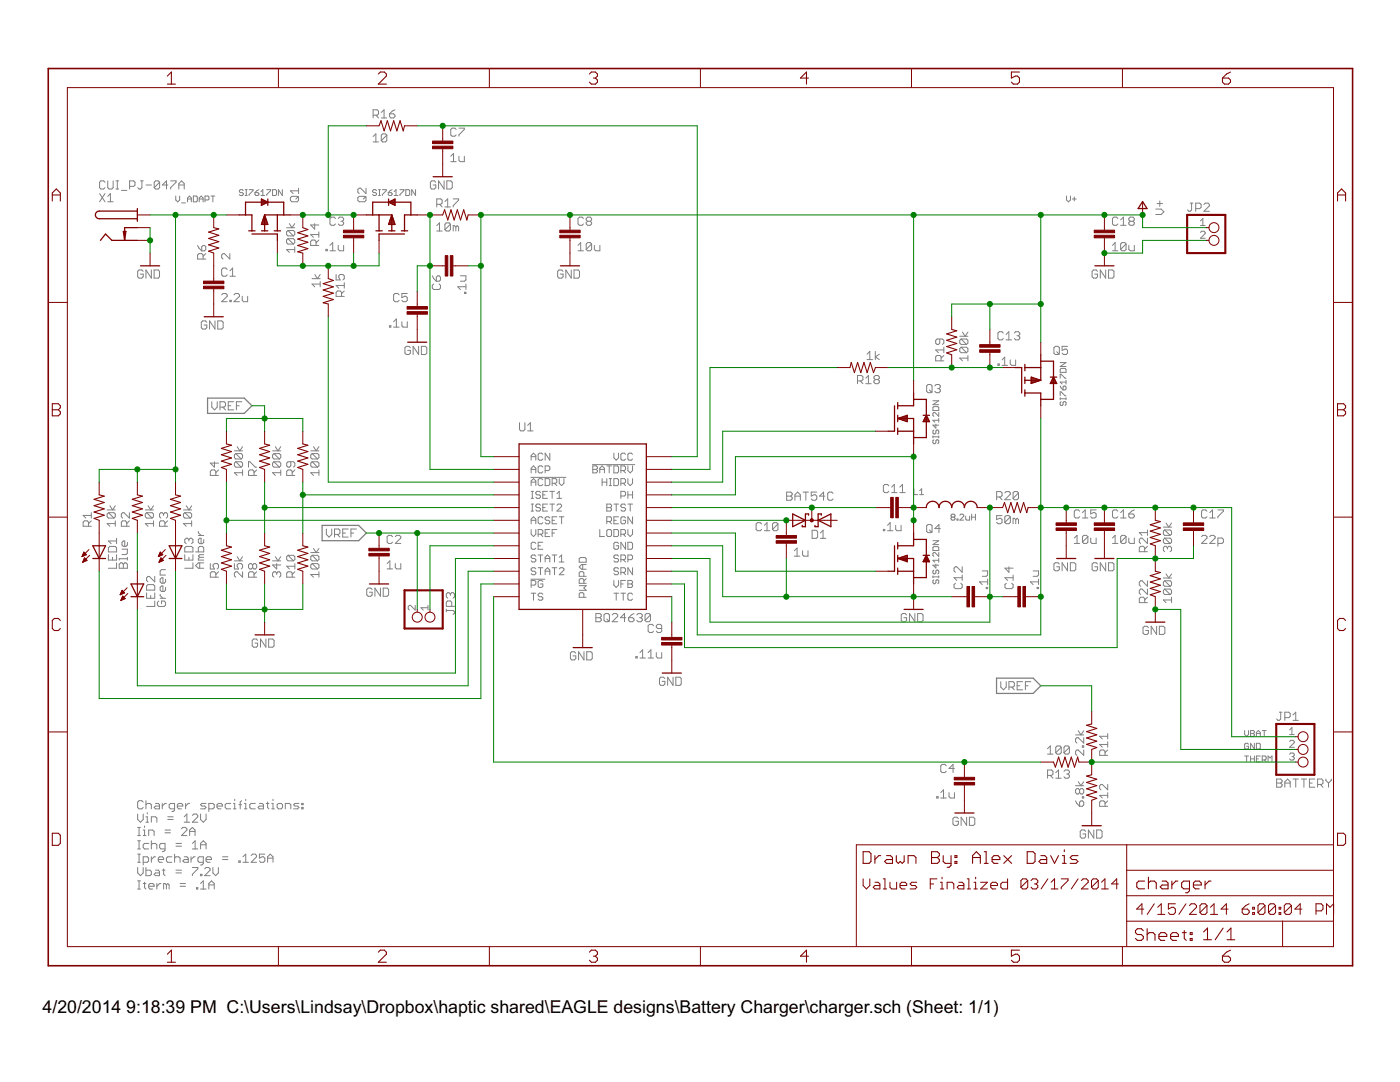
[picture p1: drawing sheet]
<svg xmlns="http://www.w3.org/2000/svg" width="279mm" height="216mm" viewBox="0 0 279 216" stroke-linecap="round" stroke-linejoin="round" font-family="sans-serif">
<defs><g id="words">
<g font-size="4">
<text x="8.5" y="202.1">4/20/2014</text>
<text x="25.2" y="202.1">9:18:39 PM C:\Users\Lindsay\Dropbox\haptic shared\EAGLE designs\Battery Charger\charger.sch (Sheet: 1/1)</text>
</g>
</g></defs>
<g fill="none" stroke="#808080" stroke-width=".2">
<path d="M19.9 38.6l1.1 1.7M21 36.4l-.3-.3h-.6l-.2 .3v1l.2 .3h.6l.3-.3M21 38.6l-1.1 1.7M21.5 36.1v1.3l.3 .3h.5l.3-.3v-1.3M21.5 39.2l.5-.6v1.7M23.1 36.1h.6M23.1 37.7h.6M23.4 36.1v1.6M24.2 38h1.1M25.9 37.2h.8l.2-.3v-.5l-.2-.3h-.8v1.6M28 36.1h.6M28.3 36.1v1.3l-.3 .3h-.2l-.3-.3"/>
<path d="M29.1 36.9h1.1M31.9 36.4v1l-.3 .3h-.5l-.3-.3M31.9 36.4l-.3-.3h-.5l-.3 .3v1M31.9 36.4l-1.1 1M33.5 36.9h-1.1l.8-.8v1.6M34.1 36.1h1v.3l-1 1v.3M35.1 39.1v.8l.4 .4 .4-.4v-.8M35.7 36.9h1.1M35.7 37.7v-1.1l.5-.5 .6 .5v1.1M37.4 39.7h.8M38.6 39.1h.6l.2 .2v.8l-.2 .2h-.6zM39.8 39.7h.7"/>
<path d="M40.9 39.9h.6l.2-.2v-.4l-.2-.2h-.6v1.2M42.1 39.1h.8M42.5 39.1v1.2M48.6 38l-.2-.2h-.4l-.2 .4 .2 .2h.4l.2 .4-.2 .2h-.4l-.2-.2M48.9 37.8h.4M48.9 39h.4M49.1 37.8v1.2M49.7 37.8h.8v.2l-.8 .8v.2M50.9 38.4h.6l.2 .4-.2 .2h-.4l-.2-.2zM51.7 37.8l-.8 .6M52.1 39h.7M52.1 38.2l.4-.4v1.2"/>
<path d="M53.2 37.8h.8v.2l-.8 .8v.2M54.4 37.8h.6l.2 .2v.8l-.2 .2h-.6zM56.3 37.8v1.2l-.7-1.2v1.2M58 39.5l.2-.3h1.1l.3 .3v.5l-.3 .3h-1.1l-.2-.3zM59.6 37.5v1.1M59.6 39.2l-.6 .5M59.6 38.1h-1.6l.5 .5M71.7 39.2h1.1l.2 .3v.5l-.2 .3h-1.1l-.3-.3v-.5zM73 37.5v1.1l-1-1.1h-.3l-.3 .3v.6l.3 .2M73 39.2l-.5 .5M74.5 27.2l.5-.5v1.6M74.5 28.3h1"/>
<path d="M74.5 23h.8l.2-.3v-.5l-.2-.3h-.8v1.6M75 23l.5 .5M75.1 38l-.1-.2h-.4l-.2 .2 .2 .4h.4l.1 .2-.1 .4h-.4l-.2-.2M75.5 37.8h.4M75.5 39h.4M75.7 37.8v1.2M76.1 22.4l.5-.5v1.6M76.1 23.5h1.1M76.3 37.8h.8v.2l-.8 .8v.2M77.2 27v1.1l-.3 .2h-.5l-.3-.2M77.2 27l-.3-.3h-.5l-.3 .3v1.1M77.2 27l-1.1 1.1"/>
<path d="M77.5 38.4h.6l.2 .4-.2 .2h-.4l-.2-.2zM77.7 22.7h.8l.3 .3v.3l-.3 .2h-.5l-.3-.2zM78.3 37.8l-.8 .6M78.7 39h.7M78.7 38.2l.3-.4v1.2M78.8 21.9l-.5 .3-.6 .5M79.8 37.8h.8v.2l-.8 .8v.2M81 37.8h.6l.2 .2v.8l-.2 .2h-.6zM82.9 37.8v1.2l-.7-1.2v1.2M87 36.4l-.3-.3h-.5l-.3 .3v1l.3 .3h.5l.3-.3v-.5h-.6M88.6 36.1v1.6l-1.1-1.6v1.6M89.2 36.1h.8l.3 .3v1l-.3 .3h-.8z"/>
<path d="M90 31.2l.5-.6v1.7M90 32.3h1M90.4 39.7h1.1v.2l-1.1 1.1v.3M91 25.8l-.2-.2h-.6l-.2 .2v1.1l.2 .3h.6l.2-.3M91.6 31.2v.8l.3 .3h.8v-1.1M91.6 25.6h1.1v.2l-1.1 1.1v.3M212.9 39.1v.8l.3 .4 .4-.4v-.8M214 39.7h.8M214.4 39.3v.8M21.5 40.3h1.1M28.6 54.1l-.3-.2h-.6l-.2 .2v1.1l.2 .3h.6l.3-.3v-.5h-.6M30.2 53.9v1.6l-1.1-1.6v1.6"/>
<path d="M30.8 53.9h.8l.2 .2v1.1l-.2 .3h-.8zM36.2 40.5h.8M37.4 40.3v-.8l.4-.4 .4 .4v.8M39.4 49l.3 .5 .6 .6M39.8 40.3v-.8l.4-.4 .3 .4v.8M40.3 49.2l.2-.2h.3l.3 .2v.6l-.3 .3h-.5zM40.5 51.7v-.8l-.2-.3h-.6l-.3 .3v.8h1.7M41.1 50.6l-.6 .5M44.2 58.8l.3-.2h.6l.2 .2v.3l-1.1 1.1h1.1M45.3 53.8l-.2-.3h-.6l-.3 .3v1l.3 .3h.6l.2-.3M45.9 50.6v1.1l-1.1-1.1h-.3l-.3 .3v.5l.3 .3M45.9 59.9h.2v.3h-.2z"/>
<path d="M45.9 55.1h1.1M45.9 54l.5-.5v1.6M46.7 58.8l.3-.2h.5l.3 .2v.3l-1.1 1.1h1.1M48.3 59.1v.8l.3 .3h.8v-1.1M57.2 45.4h1.6M57.5 46h1l.3 .3v.5l-.3 .3M57.5 47.6h1l.3 .3v.5l-.3 .3M57.5 47.6l-.3 .3v.5l.3 .3h1M57.5 46l-.3 .3v.5l.3 .3h1M57.5 47.6l1 1.1M57.5 46l1 1.1M57.7 44.6l.6 .8 .5-.8"/>
<path d="M58.8 49.8h-1.6l.5 .6M58.8 49.3v1.1M62.3 55.6h1.6M62.8 44.6v1.1l-.8-.8h1.6M62.8 54.8l.6 .8 .5-.8M63.1 49v-.8l-.3-.3h-.5l-.3 .3v.8h1.6M63.6 47.9l-.5 .6M63.6 46.8h-1.6l.5 .5M63.6 46.3v1M63.9 56.7h-1.6l.5 .5M63.9 56.2v1M65 49.8h.3v.2h-.3z"/>
<path d="M65.8 50h1.2M65.8 49l.6-.6v1.6M67 43.6l-.3-.3h-.6l-.3 .3v1.1l.3 .3h.6l.3-.3M67.1 54.8v1.1h.8l-.3-.8 .3-.3h.5l.3 .3v.5l-.3 .3M67.5 49v.8l.3 .2h.8v-1M67.5 43.6l.3-.3h.5l.3 .3v.3l-.3 .3M68 44.2h.3M68.2 59.1v-.8l-.3-.2h-.5l-.3 .2v.8h1.6M68.3 44.2l.3 .2v.3l-.3 .3h-.5l-.3-.3M68.7 58.1l-.5 .5M68.7 57h-1.6l.5 .5M68.7 56.4v1.1"/>
<path d="M79.7 58.8l-.3-.2h-.6l-.3 .2v1.1l.3 .3h.6l.3-.3M81.3 58.6h-1.1v.8l.5-.3h.3l.3 .3v.5l-.3 .3h-.5l-.3-.3M86.3 55l.3 .6 .5 .5M86.6 56.7l-.3 .2v.6l.3 .3h1l.3-.3v-.6l-.3-.2M87.2 45l.5-.5v1.6M87.2 46.1h1M87.2 40.8h.8l.2-.3v-.6l-.2-.2h-.8v1.6M87.4 55h.2l.3 .3v.6l-.3 .2h-.5v-.8zM87.7 40.8l.5 .5M88.8 40.2l.5-.5v1.6M88.8 41.3h1.1M89.9 44.7v1.1l-.3 .3h-.5l-.3-.3"/>
<path d="M89.9 44.7l-.3-.2h-.5l-.3 .2v1.1M89.9 44.7l-1.1 1.1M91 45.3l-.3-.3h-.3v1.1M91 45.3v.8M91 45.3l.2-.3 .3 .3v.8M91.9 55h1.1v.9l-.3 .2h-.8M92.7 58.3h.3v.3h-.3zM93 56.7v1.1M93 57.2h-1.6l.5 .6M112.4 54.1l-.3-.2h-.5l-.3 .2v1.1l.3 .3h.5l.3-.3v-.5h-.6M114 53.9v1.6l-1.1-1.6v1.6M114.6 53.9h.8l.3 .2v1.1l-.3 .3h-.8z"/>
<path d="M115.4 50h1M115.4 49l.5-.6v1.6M116.4 43.6l-.2-.3h-.6l-.2 .3v1.1l.2 .3h.6l.2-.3M117.3 44.2l-.3-.3v-.3l.3-.3h.5l.3 .3v.3l-.3 .3M117.3 44.2l-.3 .2v.3l.3 .3h.5l.3-.3v-.3l-.3-.2M117.3 44.2h.5M118.1 48.7v1.1l-.3 .2h-.5l-.3-.2M118.1 48.7l-.3-.3h-.5l-.3 .3v1.1M118.1 48.7l-1.1 1.1M118.6 49v.8l.3 .2h.8v-1M219 54.1l-.2-.2h-.6l-.2 .2v1.1l.2 .3h.6l.2-.3v-.5h-.5M220.7 53.9v1.6l-1.1-1.6v1.6"/>
<path d="M221.2 53.9h.8l.3 .2v1.1l-.3 .3h-.8zM222 50h1.1M222 49l.5-.6v1.6M223.1 43.6l-.3-.3h-.5l-.3 .3v1.1l.3 .3h.5l.3-.3M223.6 45h1.1M223.6 43.9l.6-.6v1.7M224.7 48.7v1.1l-.2 .2h-.6l-.3-.2M224.7 48.7l-.2-.3h-.6l-.3 .3v1.1M224.7 48.7l-1.1 1.1M225.3 49v.8l.3 .2h.8v-1M225.6 44.2l-.3-.3v-.3l.3-.3h.5l.3 .3v.3l-.3 .3M225.6 44.2l-.3 .2v.3l.3 .3h.5l.3-.3v-.3l-.3-.2"/>
<path d="M225.6 44.2h.5M230.7 41.7h1l.6 .6-.6 .5h-1M230.9 40.6h1.1M231.5 40.1v1.1M237.5 40.5h.6M237.8 40.5v1.4l-.3 .3h-.2l-.3-.3M238.6 41.6h.8l.3-.2v-.6l-.3-.3h-.8v1.7M239.6 45h.9M239.6 44.1l.5-.5v1.4M239.6 46.4l.2-.3h.5l.2 .3v.2l-.9 .9h.9M240.3 40.8l.2-.3h.6l.3 .3v.3l-1.1 1.1h1.1M41.3 64.3l-.3-.3h-.6l-.2 .3v1.1l.2 .3h.6l.3-.3v-.5h-.6"/>
<path d="M42.9 64v1.7l-1.1-1.7v1.7M43.5 64h.8l.2 .3v1.1l-.2 .3h-.8zM77.7 65h.3v.3h-.3zM78.5 65.3h1.2M78.5 64.2l.6-.6v1.7M80.2 64.2v.8l.3 .3h.8v-1.1M81.9 69.4l-.3-.3h-.5l-.3 .3v1.1l.3 .2h.5l.3-.2v-.6h-.5M83.5 69.1v1.6l-1.1-1.6v1.6M84.1 69.1h.8l.3 .3v1.1l-.3 .2h-.8zM171.1 76h.9l.2-.3v-.5l-.2-.3h-.9v1.7M171.7 76l.5 .6M172.8 75.5l.5-.6v1.7"/>
<path d="M172.8 76.6h1.1M173 70.7l.6-.6v1.7M173 71.8h1.1M174.7 75.7l-.3-.2v-.3l.3-.3h.5l.3 .3v.3l-.3 .2M174.7 75.7l-.3 .3v.3l.3 .3h.5l.3-.3v-.3l-.3-.3M174.7 70.1v1.7M174.7 75.7h.5M175.5 70.7l-.8 .5 .8 .6M185.2 76.7h.6l.2 .3v1.1l-.2 .3h-.6l-.3-.3v-1.1zM185.5 77.8l.5 .6M186.2 80h1.1l-1.1 .8h1.1M186.6 77l.2-.3h.6l.3 .3v.3l-.3 .2"/>
<path d="M187.1 77.5h.3M187.4 77.5l.3 .3v.3l-.3 .3h-.6l-.2-.3M187.6 67.6v.9l-.3 .2h-.3l-.3-.2v-.6l.3-.3h1.1l.3 .3v.6l-.3 .2M187.8 72v-.8l-.2-.3h-.6l-.3 .3v.8h1.7M188.4 70.9l-.6 .6M188.4 69.8h-1.7l.6 .6M188.4 69.3v1.1M191.5 67.1h1.7M191.8 67.6h1.1l.3 .3v.6l-.3 .2M191.8 69.3h1.1l.3 .3v.5l-.3 .3M191.8 69.3l-.3 .3v.5l.3 .3h1.1M191.8 67.6l-.3 .3v.6l.3 .2h1.1"/>
<path d="M191.8 69.3l1.1 1.1M191.8 67.6l1.1 1.1M192.1 66.3l.5 .8 .6-.8M193.2 71.5h-1.7l.6 .5M193.2 70.9v1.1M199.2 72.6h.2v.3h-.2zM200 71.8l.5-.5v1.6M200 72.9h1.1M200.2 66.5l-.2-.3h-.6l-.2 .3v1l.2 .3h.6l.2-.3M200.8 66.7l.5-.5v1.6M200.8 67.8h1.1M201.6 71.8v.8l.3 .3h.8v-1.1"/>
<path d="M202.4 66.5l.3-.3h.5l.3 .3v.2l-.3 .3M203 67h.2M203.2 67l.3 .3v.2l-.3 .3h-.5l-.3-.3M210.6 69.1h.5l.3 .3v1.1l-.3 .2h-.5l-.3-.2v-1.1zM210.9 70.2l.5 .5M211.6 75.5v-.8h.2l.8 .8h.1M211.6 79v-.8h.2l.8 .8h.1M211.6 79.4v.4M211.6 79.6h1.1M211.6 77l.6 .8M211.6 72.3h1.1l-1.1 .8h1.1M211.8 73.5h.8l.1 .2v.6h-1.1v-.6z"/>
<path d="M212.2 77.2l.1-.2 .4 .2v.4l-.1 .2h-.4zM212.7 75.9v.7M212.7 79.4v.4M212.7 76.2h-1.1l.4 .4M213 69.1h-1v.8l.5-.2h.3l.2 .2v.6l-.2 .2h-.6l-.2-.2M42.3 80.2v1l.5 .6 .5-.6v-1M42.8 92.1v1.1l-.8-.8h1.6M43.1 94.9v-.9l-.3-.2h-.6l-.2 .2v.9h1.6M43.6 93.8l-.5 .5M43.9 81.2h.8l.3-.2v-.6l-.3-.2h-.8v1.6M44.4 81.2l.6 .6M45.6 81h.5"/>
<path d="M46.6 80.2h-1v1.6h1M46.8 90h1.6M47.1 90.5h1l.3 .3v.5l-.3 .3M47.1 92.1h1l.3 .3v.5l-.3 .3M47.1 92.1l-.3 .3v.5l.3 .3h1M47.1 90.5l-.3 .3v.5l.3 .3h1M47.1 92.1l1 1.1M47.1 90.5l1 1.1M47.2 81h.5M47.3 89.1l.6 .9 .5-.9M48.3 80.2h-1.1v1.6M48.4 94.3h-1.6l.5 .6"/>
<path d="M48.4 93.8v1.1M49.6 93.2v-1.1h.3l1 1.1h.3M50.7 94.9v-.9l-.3-.2h-.5l-.3 .2v.9h1.6M51.2 93.8l-.5 .5M54.4 90h1.6M54.7 90.5l-.3 .3v.5l.3 .3h1.1M54.7 92.1l-.3 .3v.5l.3 .3h1.1M54.7 92.1h1.1l.2 .3v.5l-.2 .3M54.7 90.5h1.1l.2 .3v.5l-.2 .3M54.7 92.1l1.1 1.1M54.7 90.5l1.1 1.1M54.9 89.1l.6 .9 .5-.9"/>
<path d="M56 94.3h-1.6l.5 .6M56 93.8v1.1M58 92.1v.8l-.2 .3h-.3l-.3-.3v-.5l.3-.3h1.1l.2 .3v.5l-.2 .3M58.3 94.9v-.9l-.3-.2h-.5l-.3 .2v.9h1.6M58.8 93.8l-.5 .5M62 90h1.6M62.3 92.1l-.3 .3v.5l.3 .3h1.1M62.3 92.1h1.1l.2 .3v.5l-.2 .3M62.3 90.5l-.3 .3v.5l.3 .3h1.1M62.3 90.5h1.1l.2 .3v.5l-.2 .3M62.3 92.1l1.1 1.1M62.3 90.5l1.1 1.1"/>
<path d="M62.6 89.1l.5 .9 .5-.9M63.6 94.3h-1.6l.6 .6M63.6 93.8v1.1M103.7 84.3v1.4l.2 .3h.6l.3-.3v-1.4M105.3 86h1.1M105.3 84.9l.6-.6v1.7M105.9 95.2h7M106 91.8v-.9l.5-.5 .4 .5v.9M106 94.4v-1l.5-.4 .4 .4v1M106 96.9v-.9l.5-.5 .4 .5v.9M106 91.1h.9M106 93.7h.9"/>
<path d="M106 96.2h.9M106 99.4h.5M106 98h.5M106.2 98v1.4M107.9 98.3l-.3-.3h-.4l-.3 .3v.2l.3 .2h.4l.3 .3v.2l-.3 .2h-.4l-.3-.2M108.3 93.2l-.2-.2h-.5l-.2 .2v.9l.2 .3h.5l.2-.3M108.3 98.7h.5M108.3 95.7l-.2-.2h-.5l-.2 .2v1l.2 .2h.5l.2-.2M108.3 90.7l-.2-.3h-.5l-.2 .3v.9l.2 .2h.5l.2-.2M108.8 93.9h.7l.2-.2v-.5l-.2-.2h-.7v1.4M108.8 95.5h.7l.2 .2v1l-.2 .2h-.7zM109.3 98h-1v1.4h1"/>
<path d="M109.7 90.4v1.4l-.9-1.4v1.4M109.7 98h1M110.2 96.4h.7l.2-.2v-.5l-.2-.2h-.7v1.4M110.2 98v1.4M110.7 96.4l.4 .5M111.1 98.5l.5-.5v1.4M111.1 99.4h1M111.6 95.5v.9l.5 .5 .4-.5v-.9M118.2 92.7h8.5M118.3 93.7h.7M118.3 93h.7l.2 .2v.2l-.2 .3 .2 .2v.2l-.2 .3h-.7zM119.7 93.7h.9"/>
<path d="M119.7 94.4v-1l.5-.4 .4 .4v1M120.2 96.2h.9M120.2 95.5v1.4M121.1 93h.9M121.1 95.5v1.4M121.6 95.5h.4M121.6 96.9h.4M121.6 93v1.4M121.8 95.5v1.4M122.5 93h.7l.2 .2v.9l-.2 .3h-.7zM122.5 95.5h.7l.2 .2v1l-.2 .2h-.7zM122.5 90.4v1l.5 .4 .4-.4v-1"/>
<path d="M123.9 99h.7l.2-.3v-.4l-.2-.3h-.7v1.4M123.9 93.9h.7l.2-.2v-.5l-.2-.2h-.7v1.4M123.9 96.4h.7l.2-.2v-.5l-.2-.2h-.7v1.4M124.4 93.9l.4 .5M124.4 96.4l.4 .5M124.8 90.7l-.2-.3h-.5l-.2 .3v.9l.2 .2h.5l.2-.2M125.3 98.7h.9M125.3 93v.9l.5 .5 .4-.5v-.9M125.3 95.5v.9l.5 .5 .4-.5v-.9M125.3 98v1.4M126.2 90.7l-.2-.3h-.5l-.2 .3v.9l.2 .2h.5l.2-.2M126.2 98v1.4"/>
<path d="M157 98.2h.8l.3 .2v.3l-.3 .3 .3 .3v.2l-.3 .3h-.8zM157 99h.8M158.6 99h1.1M158.6 99.8v-1.1l.6-.5 .5 .5v1.1M160.3 98.2h1.1M160.8 98.2v1.6M163 98.2h-1.1v.8l.6-.3h.2l.3 .3v.5l-.3 .3h-.5l-.3-.3M164.6 99h-1l.8-.8v1.6M166.3 98.4l-.3-.2h-.5l-.3 .2v1.1l.3 .3h.5l.3-.3M177.4 96.9l-.3-.2h-.5l-.3 .2v1.1l.3 .3h.5l.3-.3M177.9 98.3h1.1M177.9 97.2l.6-.5v1.6"/>
<path d="M179.6 98.3h1.1M179.6 97.2l.5-.5v1.6M182.4 97.5v1.2h.8M183.5 98.7h.8M183.5 97.9l.4-.4v1.2M186.2 87v.4M186.2 87.2h1.1M186.4 87.8l-.2 .1v.4l.4 .2 .2-.2v-.4l.4-.1 .1 .1v.4l-.1 .2M186.4 81.1h.8l.1 .2v.6h-1.1v-.6zM186.4 85.8l-.2 .2v.4l.2 .2 .4-.2v-.4l.2-.2 .3 .2v.4l-.1 .2M186.8 84.6v.8l-.6-.6h1.1M187.3 82.3v.8l-.7-.8-.4 .2v.4l.2 .2"/>
<path d="M187.3 83.5v.7M187.3 87v.4M187.3 83.9h-1.1l.4 .3M198.9 99.2h.8l.3-.3v-.5l-.3-.3h-.8v1.6M199.5 99.2l.5 .5M200.5 98.4l.3-.3h.6l.2 .3v.2l-1.1 1.1h1.1M203.3 98.4v1l-.3 .3h-.6l-.2-.3M203.3 98.4l-.3-.3h-.6l-.2 .3v1M203.3 98.4l-1.1 1M211.8 80.1l-.2 .2v.4l.4 .2 .2-.2v-.4l.4-.2 .1 .2v.4l-.1 .2M17.7 105v-.8l-.3-.3h-.6l-.2 .3v.8h1.6M18.2 103.9l-.5 .6"/>
<path d="M18.2 102.8h-1.6l.5 .6M18.2 102.3v1.1M21.4 101.7h1.6M21.6 110.7v1.1h1.7v-1.1M21.7 102.3h1l.3 .3v.5l-.3 .3M21.7 102.3l-.3 .3v.5l.3 .3h1M21.7 102.3l1 1.1M21.9 109h1.1l.3 .3v.8h-1.7v-.8zM21.9 100.9l.6 .8 .5-.8M22.5 111.2v.6M23 104.5h-1.6l.5 .5M23 103.9v1.1"/>
<path d="M23.3 112.3v1.1h-1.7M23.3 107.9h-1.7l.6 .6M23.3 107.4v1.1M23.8 112.6l.3-.3h.2l.3 .3 .3-.3h.2l.3 .3v.8h-1.6zM24.3 109.6h1.1v.8l-.3 .3h-.8M24.6 112.6v.8M25.3 105v-.8l-.3-.3h-.5l-.3 .3v.8h1.6M25.4 111.5h-1.6v.3M25.4 108.2v.6l-.3 .2h-.5l-.3-.2v-.6l.3-.3h.3v1.1M25.4 111.2v.6M25.8 102.3v1.1l-1.1-1.1h-.2l-.3 .3v.5l.3 .3M25.8 103.9l-.5 .6"/>
<path d="M29 101.7h1.6M29.3 118.3v1.1h1.6v-1.1M29.3 102.3l-.3 .3v.5l.3 .3h1.1M29.3 102.3h1.1l.2 .3v.5l-.2 .3M29.3 102.3l1.1 1.1M29.5 116.6h1.1l.3 .3v.9h-1.6v-.9zM29.5 100.9l.6 .8 .5-.8M30.1 118.8v.6M30.6 104.5h-1.6l.5 .5M30.6 103.9v1.1M30.9 119.9v1.1h-1.6M30.9 115v1.1l-1.1-1.1h-.3l-.2 .3v.5l.2 .3"/>
<path d="M31.7 119.9l-.3 .3v.5l.3 .3h1.1l.2-.3v-.5l-.2-.3h-.6v.6M32 119.4h1M32 118.6v.2l.5 .6M32.6 102.6l-.2-.3h-.3l-.3 .3v.5l.3 .3M32.6 102.6l.3-.3h.3l.2 .3v.5l-.2 .3M32.6 102.6v.2M32.9 105v-.8l-.3-.3h-.5l-.3 .3v.8h1.6M33 115.6v.5l-.2 .3h-.6l-.2-.3v-.5l.2-.3h.3v1.1M33 117.2v.6l-.2 .2h-.6l-.2-.2v-.6l.2-.3h.3v1.1M33 113.7h-.8l-.2 .2v.8h1M33.4 103.9l-.5 .6M36.6 101.7h1.6"/>
<path d="M36.9 110.7v1.1h1.6v-1.1M36.9 102.3l-.3 .3v.5l.3 .3h1.1M36.9 102.3h1.1l.2 .3v.5l-.2 .3M36.9 102.3l1.1 1.1M37.1 109h1.1l.3 .3v.8h-1.6v-.8zM37.2 100.9l.5 .8 .5-.8M37.7 107.7l-.3-.3h-.3l-.2 .3v.5l.2 .3M37.7 107.7l.3-.3h.2l.3 .3v.5l-.3 .3M37.7 107.7v.2M37.7 111.2v.6M38.2 104.5h-1.6l.6 .5M38.2 103.9v1.1"/>
<path d="M38.5 112.3v1.1h-1.6M39 110.1h1.7v-.8l-.3-.3h-.5l-.3 .3v.8M39.6 106v.3l.5 .5M39.6 106.8h1.1M39.9 112.3v1.1M39.9 111.2l-.3 .3v.3h1.1M39.9 111.2h.8M40.7 112.3h-1.1l-.6 .6 .6 .5h1.1M40.7 110.7h-.8l-.3 .3 .3 .2M40.7 107.7v.5l-.3 .3h-.5l-.3-.3v-.5l.3-.3h.2v1.1M42 112.5v1h.8l-.3-.5v-.3l.3-.2h.5l.3 .2v.6l-.3 .2M43.1 115.2v-.8l-.3-.3h-.6l-.2 .3v.8h1.6"/>
<path d="M43.6 114.1l-.5 .5M46.8 112.5v1h.8l-.3-.5v-.3l.3-.2h.5l.3 .2v.6l-.3 .2M46.8 111.9h1.6M47.3 111.1l.6 .8 .5-.8M48.4 114.1v1.1l-1.1-1.1h-.2l-.3 .3v.5l.3 .3M50.4 112.7l-.3-.2h-.2l-.3 .2v.6l.3 .2h.2l.3-.2M50.4 112.7l.3-.2h.2l.3 .2v.6l-.3 .2h-.2l-.3-.2M50.4 112.7v.6M50.7 115.2v-.8l-.3-.3h-.5l-.3 .3v.8h1.6M51.2 114.1l-.5 .5M54.4 111.9h1.6M54.9 111.1l.6 .8 .5-.8"/>
<path d="M55.2 114.4l-.3-.3h-.2l-.3 .3v.5l.3 .3M55.2 112.5v1l-.8-.8h1.6M55.2 114.4l.3-.3h.3l.2 .3v.5l-.2 .3M55.2 114.4v.2M57.5 110.8l-.3 .3v.5l.3 .3h1.1M57.5 110.8h1.1l.2 .3v.5l-.2 .3M57.5 110.8l1.1 1.1M58.3 115.2v-.8l-.3-.3h-.5l-.3 .3v.8h1.6M58.8 112.5v1M58.8 114.1l-.5 .5M58.8 113h-1.6l.6 .5M62 110.3h1.6"/>
<path d="M62.3 110.8h1.1l.2 .3v.5l-.2 .3M62.3 112.5h1.1l.2 .2v.6l-.2 .2M62.3 110.8l-.3 .3v.5l.3 .3h1.1M62.3 112.5l-.3 .2v.6l.3 .2h1.1M62.3 112.5l1.1 1M62.3 110.8l1.1 1.1M62.6 109.5l.5 .8 .5-.8M63.6 114.1v1.1M63.6 114.6h-1.6l.6 .6M65.1 105.6v1l.6 .6 .5-.6v-1M66.8 106.6h.8l.2-.2v-.6l-.2-.2h-.8v1.6M67.3 106.6l.5 .6"/>
<path d="M68.4 106.4h.5M69.5 105.6h-1.1v1.6h1.1M70 106.4h.6M71.1 105.6h-1.1v1.6M74.3 117.6l-.3-.3h-.5l-.3 .3v1.1l.3 .3h.5l.3-.3v-.5h-.6M75.9 117.3v1.7l-1.1-1.7v1.7M76.5 117.3h.8l.3 .3v1.1l-.3 .3h-.8zM77.3 112.4l.5-.5v1.6M77.3 113.5h1M78.3 107.1l-.2-.3h-.6l-.2 .3v1.1l.2 .2h.6l.2-.2M78.9 112.4v.9l.3 .2h.8v-1.1M78.9 107.1l.3-.3h.5l.3 .3v.3l-1.1 1h1.1"/>
<path d="M89.9 118.5l.2-.2h.3l.3 .2v.6l-.3 .3M89.9 118.5l-.3-.2h-.3l-.2 .2v.6l.2 .3M89.9 118.5v.3M105.9 115.6h2.8M106 104.5v-.9l.5-.5 .4 .5v.9M106 105.7v.9l.5 .5 .4-.5v-.9M106 116.8h.7l.2-.3v-.4l-.2-.3h-.7v1.4M106 102h.5M106 100.6h.5M106 103.8h.9M106 118.4h.9M106.2 100.6v1.4"/>
<path d="M106.5 118.4v1.4M106.9 111l-.2-.3h-.5l-.2 .3v.2l.2 .2h.5l.2 .3v.2l-.2 .2h-.5l-.2-.2M106.9 108.4l-.2-.2h-.5l-.2 .2v1l.2 .2h.5l.2-.2M106.9 113.5l-.2-.2h-.5l-.2 .2v.2l.2 .3h.5l.2 .2v.2l-.2 .3h-.5l-.2-.3M107.4 106.6h.7l.2-.2v-.5l-.2-.2h-.7v1.4M107.4 108.9h.5M107.4 110.7h.9M107.4 113.3h.9M107.9 100.8l-.3-.2h-.4l-.3 .2v.2l.3 .3h.4l.3 .2v.2l-.3 .3h-.4l-.3-.3M107.9 110.7v1.4M107.9 113.3v1.4M107.9 106.6l.4 .5"/>
<path d="M108.3 116.1l-.2-.3h-.5l-.2 .3v.9l.2 .2h.5l.2-.2v-.5h-.4M108.3 118.6l-.2-.2h-.5l-.2 .2v.2l.2 .3h.5l.2 .2v.2l-.2 .3h-.5l-.2-.3M108.3 103.4l-.2-.3h-.5l-.2 .3v.9l.2 .2h.5l.2-.2M108.3 108.2h-.9v1.4h.9M108.3 101.3h.5M108.8 111.4h.9M108.8 112.1v-.9l.5-.5 .4 .5v.9M108.8 114.7v-1l.5-.4 .4 .4v1M108.8 106.4h.5M108.8 114h.9M109.3 100.6h-1v1.4h1M109.7 103.4l-.2-.3h-.5l-.2 .3v.2l.2 .2h.5l.2 .3v.2l-.2 .2h-.5l-.2-.2"/>
<path d="M109.7 105.7h-.9v1.4h.9M109.7 100.6h1M110.2 100.6v1.4M110.2 103.8h.5M110.2 106.4h.5M110.2 110.7h.9M110.2 113.3h.9M110.7 110.7v1.4M110.7 113.3v1.4M111.1 103.1h-.9v1.4h.9M111.1 105.7h-.9v1.4M111.1 100.8l.3-.2h.4l.3 .2v.2l-1 1h1"/>
<path d="M111.6 113.5l.2-.2h.5l.2 .2v.2l-.9 1h.9M111.6 111.2l.5-.5v1.4M111.6 103.1h.9M111.6 112.1h.9M112.1 103.1v1.4M115.6 111.5l.2-.2h1l.2 .2v.7h-1.4zM115.6 116.9h1.4l-.5 .4 .5 .5h-1.4M116.3 112.6v1M116.5 115v-.7l-.2-.2h-.5l-.2 .2v.7h1.4M116.5 119.2v-.7l-.2-.2h-.5l-.2 .2v.7h1.4M116.5 116.4v-.7l-.2-.2h-.5l-.2 .2v.7h1.4M117 112.6h-.9l-.5 .5 .5 .5h.9"/>
<path d="M117 115.5l-.5 .4M119.7 105.7v1.4h.9M121.1 100.6h.7l.2 .2v.2l-.2 .3 .2 .2v.2l-.2 .3h-.7zM121.1 101.3h.7M121.1 104.1h.7l.2-.3v-.4l-.2-.3h-.7v1.4M121.3 105.7h.5l.2 .2v.9l-.2 .3h-.5l-.2-.3v-.9zM121.6 104.1l.4 .4M122.5 115.8v1l.5 .4 .4-.4v-1M122.5 100.6h.9M122.5 103.8h.5M122.5 105.7h.7l.2 .2v.9l-.2 .3h-.7zM122.5 118.4h.9"/>
<path d="M123 100.6v1.4M123 118.4v1.4M123.4 111l-.2-.3h-.5l-.2 .3v.2l.2 .2h.5l.2 .3v.2l-.2 .2h-.5l-.2-.2M123.4 103.1h-.9v1.4h.9M123.4 108.4l-.2-.2h-.5l-.2 .2v1l.2 .2h.5l.2-.2v-.5h-.4M123.4 113.5l-.2-.2h-.5l-.2 .2v.2l.2 .3h.5l.2 .2v.2l-.2 .3h-.5l-.2-.3M123.9 116.5h.5M123.9 106.6h.7l.2-.2v-.5l-.2-.2h-.7v1.4M123.9 111.7h.7l.2-.3v-.4l-.2-.3h-.7v1.4M123.9 114.2h.7l.2-.2v-.5l-.2-.2h-.7v1.4M123.9 118.4h.9M124.4 114.2l.4 .5"/>
<path d="M124.4 106.6l.4 .5M124.4 111.7l.4 .4M124.4 118.4v1.4M124.8 100.8l-.2-.2h-.5l-.2 .2v.2l.2 .3h.5l.2 .2v.2l-.2 .3h-.5l-.2-.3M124.8 103.4l-.2-.3h-.5l-.2 .3v.9l.2 .2h.5l.2-.2v-.5h-.4M124.8 115.8h-.9v1.4M124.8 108.2v1.4l-.9-1.4v1.4M125.3 115.8h.7l.2 .3v.2l-.2 .2 .2 .3v.2l-.2 .2h-.7zM125.3 116.5h.7M125.3 100.6h.9M125.3 108.2h.7l.2 .2v1l-.2 .2h-.7zM125.3 111.7h.7l.2-.3v-.4l-.2-.3h-.7v1.4"/>
<path d="M125.3 105.7v.9l.5 .5 .4-.5v-.9M125.8 100.6v1.4M126.2 118.6l-.2-.2h-.5l-.2 .2v.9l.2 .3h.5l.2-.3M126.2 103.1v1.4l-.9-1.4v1.4M126.2 113.3v1.4l-.9-1.4v1.4M152 104.5l-.3-.2h-.5l-.3 .2v1.1l.3 .3h.5l.3-.3M152.5 104.8l.6-.5v1.6M152.5 105.9h1.1M155.3 104.5v1.1l-.3 .3h-.5l-.3-.3M155.3 104.5l-.3-.2h-.5l-.3 .2v1.1M155.3 104.5l-1.1 1.1M158.5 109.9l.6-.5v1.6"/>
<path d="M158.5 111h1.1M160.2 109.9v.8l.2 .3h.8v-1.1M162.1 105.8h.8l.3 .3v1.1l-.3 .2h-.8zM163.7 107.4h1.1M163.7 106.3l.6-.5v1.6M176.3 105.6h.3v.3h-.3zM177.1 105.9h1.1M177.1 104.8l.6-.5v1.6M178.8 104.8v.8l.2 .3h.8v-1.1M184.9 104.9l.3-.2h.6l.2 .2v1.1l-.2 .3h-.6l-.3-.3zM185.5 105.7l.5 .6M186.2 114.9v.4"/>
<path d="M186.2 115.1h1.1M186.2 107.9h1.1l-1.1 .8h1.1M186.4 109.1h.8l.1 .2v.6h-1.1v-.6zM186.4 113.7l-.2 .2v.4l.2 .2 .4-.2v-.4l.2-.2 .3 .2v.4l-.1 .2M186.4 115.7l-.2 .2v.4l.2 .2 .4-.2v-.4l.2-.2 .3 .2v.4l-.1 .2M186.8 112.6v.7l-.6-.5h1.1M187.3 110.2v.8l-.7-.8-.4 .2v.4l.2 .2M187.3 111.4v.8M187.3 114.9v.4M187.3 111.8h-1.1l.4 .4M187.7 105.5h-1.1l.8-.8v1.6M190 103.2l-.2-.2 .2-.4h.4l.2 .2-.2 .4"/>
<path d="M190 103.2l-.2 .2 .2 .4h.4l.2-.2-.2-.4M190 103.2h.4M190.7 116.4l-.3 .2v.6l.3 .3h1l.3-.3v-.6l-.3-.2M191 103.6h.2v.2h-.2zM191.6 102.8l.1-.2h.5l.1 .2v.2l-.7 .8h.7M192 113.1v1.1l-1.1-1.1h-.2l-.3 .3v.5l.3 .3M192 115.3h-1.6l.5 .5M192 114.7v1.1M192.7 103v.6l.2 .2h.6v-.8M193.9 103.2h.8M193.9 102.6v1.2M194.7 102.6v1.2"/>
<path d="M196 113.9h1.1v.8l-.3 .3h-.8M196.8 117.2h.3v.3h-.3zM197.1 116.1h-1.6l.5 .5M197.1 115.5v1.1M200 102.9h-1.1v.8l.6-.3h.2l.3 .3v.5l-.3 .3h-.5l-.3-.3M200.8 116.4l-.2 .2v.6l.2 .3h1.1l.3-.3v-.6l-.3-.2M201.4 113.1v1.1l-.8-.8h1.6M201.6 103.1l-.2-.2h-.6l-.3 .2v1.1M201.6 103.1v1.1l-.2 .3h-.6l-.3-.3M201.6 103.1l-1.1 1.1M202.2 114.7v1.1M202.2 115.3h-1.6l.5 .5"/>
<path d="M202.7 103.7l-.3-.3h-.2v1.1M202.7 103.7v.8M202.7 103.7l.3-.3 .3 .3v.8M206.2 113.9h1.1v.8l-.3 .3h-.8M207 117.2h.3v.3h-.3zM207.3 115.5v1.1M207.3 116.1h-1.7l.6 .5M211.4 112.5l-.3-.2h-.5l-.3 .2v1.1l.3 .3h.5l.3-.3v-.5h-.5M213 112.3v1.6l-1-1.6v1.6M213.6 112.3h.8l.3 .2v1.1l-.3 .3h-.8zM214.4 107.4l.5-.6v1.6M214.4 108.4h1.1"/>
<path d="M215.5 102l-.3-.3h-.5l-.3 .3v1.1l.3 .3h.5l.3-.3M216 103.4h1.1M216 102.3l.6-.6v1.7M217.1 107.1v1.1l-.2 .2h-.6l-.3-.2M217.1 107.1l-.2-.3h-.6l-.3 .3v1.1M217.1 107.1l-1.1 1.1M217.7 107.4v.8l.2 .2h.9v-1M218.8 101.7h-1.1v.9l.5-.3h.3l.3 .3v.5l-.3 .3h-.6l-.2-.3M219 112.5l-.2-.2h-.6l-.2 .2v1.1l.2 .3h.6l.2-.3v-.5h-.5M220.7 112.3v1.6l-1.1-1.6v1.6M221.2 112.3h.8l.3 .2v1.1l-.3 .3h-.8zM222 107.4l.5-.6v1.6"/>
<path d="M222 108.4h1.1M223.1 102l-.3-.3h-.5l-.3 .3v1.1l.3 .3h.5l.3-.3M223.6 103.4h1.1M223.6 102.3l.6-.6v1.7M224.7 107.1l-.2-.3h-.6l-.3 .3v1.1M224.7 107.1v1.1l-.2 .2h-.6l-.3-.2M224.7 107.1l-1.1 1.1M225.3 102.6h.8l.3 .2v.3l-.3 .3h-.5l-.3-.3zM225.3 107.4v.8l.3 .2h.8v-1M226.4 101.7l-.6 .3-.5 .6M228.5 110.1v-.8l-.3-.3h-.6l-.2 .3v.8h1.6M229 107.4v1.1l-1.1-1.1h-.3l-.2 .3v.5l.2 .3"/>
<path d="M229 117.5v1.1l-1.1-1.1h-.3l-.2 .3v.5l.2 .3M229 115.9v1.1l-1.1-1.1h-.3l-.2 .3v.5l.2 .3M229 106.3h-1.6l.5 .5M229 109l-.5 .6M229 105.7v1.1M229 119.2l-.5 .5M232.2 105.2h1.6M232.2 115.3h1.6M232.4 107.4l-.2 .3v.5l.2 .3h1.1M232.4 105.7l-.2 .3v.6l.2 .2h1.1M232.4 107.4h1.1l.3 .3v.5l-.3 .3M232.4 115.9l-.2 .3v.5l.2 .3h1.1"/>
<path d="M232.4 117.5l-.2 .3v.5l.2 .3h1.1M232.4 105.7h1.1l.3 .3v.6l-.3 .2M232.4 115.9h1.1l.3 .3v.5l-.3 .3M232.4 117.5h1.1l.3 .3v.5l-.3 .3M232.4 107.4l1.1 1.1M232.4 105.7l1.1 1.1M232.4 117.5l1.1 1.1M232.4 115.9l1.1 1.1M232.7 104.4l.6 .8 .5-.8M232.7 114.5l.6 .8 .5-.8M233 109.3l-.3-.3h-.3l-.2 .3v.5l.2 .3M233 109.3l.3-.3h.2l.3 .3v.5l-.3 .3"/>
<path d="M233 109.3v.3M233.8 119.2v1M233.8 119.7h-1.6l.5 .5M239.8 107.1l.3-.3h.5l.3 .3v.3l-1.1 1h1.1M240.9 102l-.3-.3h-.5l-.3 .3v1.1l.3 .3h.5l.3-.3M241.4 107.1l.3-.3h.5l.3 .3v.3l-1.1 1h1.1M241.4 103.4h1.1M241.4 102.3l.6-.6v1.7M243.1 108.4h.8l.3-.2v-.6l-.3-.2h-.8v1.6M243.1 101.7h1.1v.3l-1.1 1.1v.3M51.4 127.8l-.2-.3h-.6l-.3 .3v1.1l.3 .2h.6l.2-.2v-.6h-.5M53.1 127.5v1.6l-1.1-1.6v1.6"/>
<path d="M53.6 127.5h.8l.3 .3v1.1l-.3 .2h-.8zM82.9 120.8v.9l-1-.9h-.2l-.2 .2v.5l.2 .2M85.4 121.3h-1.4l.5 .4M85.4 120.8v.9M89.1 121.8h1.3l.3 .3v.2l-.3 .3M89.1 121.5v.6M90.1 121v-.8l-.2-.3h-.6l-.2 .3v.8h1.6M114.9 130.3l-.3-.3h-.5l-.3 .3v1.1l.3 .3h.5l.3-.3v-.5h-.5M116.5 130v1.7l-1-1.7v1.7M117.1 130h.8l.3 .3v1.1l-.3 .3h-.8zM118.9 122.4h.8l.3 .3v.3l-.3 .3 .3 .2v.3l-.3 .3h-.8zM118.9 123.3h.8"/>
<path d="M120.8 122.4h.5l.3 .3v1.1l-.3 .3h-.5l-.3-.3v-1.1zM121.1 123.5l.5 .6M122.2 122.7l.2-.3h.6l.3 .3v.3l-1.1 1.1h1.1M124.9 123.3h-1.1l.8-.9v1.7M125.5 123.3h.8l.2 .2v.3l-.2 .3h-.6l-.2-.3zM126.5 122.4l-.5 .3-.5 .6M126.9 131h.3v.3h-.3zM127.1 122.7l.3-.3h.5l.3 .3v.3l-.3 .3M127.6 123.3h.3M127.7 131.3h1.1M127.7 130.2l.5-.5v1.6M127.9 123.3l.3 .2v.3l-.3 .3h-.5l-.3-.3"/>
<path d="M129.3 131.3h1.1M129.3 130.2l.6-.5v1.6M129.8 122.7l-.3-.3h-.5l-.3 .3v1.1M129.8 122.7v1.1l-.3 .3h-.5l-.3-.3M129.8 122.7l-1.1 1.1M130.4 124.9l-.2-.3h-.6l-.3 .3v1l.3 .3h.6l.2-.3M131 130.2v.8l.3 .3h.8v-1.1M132.1 125.4h-.8l-.3-.3v-.2l.3-.3h.5l.3 .3v1l-.3 .3h-.5l-.3-.3M132.7 135.4l-.3-.3h-.5l-.3 .3v1.1l.3 .3h.5l.3-.3v-.5h-.6M134.3 135.1v1.7l-1.1-1.7v1.7M134.9 135.1h.8l.3 .3v1.1l-.3 .3h-.8zM180.9 122.7l-.2-.3h-.6l-.2 .3v1.1l.2 .3h.6l.2-.3v-.5h-.5"/>
<path d="M182.6 122.4v1.7l-1.1-1.7v1.7M183.1 122.4h.8l.3 .3v1.1l-.3 .3h-.8zM199.7 136v1.1l.6 .5 .5-.5v-1.1M201.4 137.1h.8l.2-.3v-.5l-.2-.3h-.8v1.6M201.9 137.1l.5 .5M203 136.8h.5M204.1 136h-1.1v1.6h1.1M204.6 136.8h.6M205.7 136h-1.1v1.6M228.5 120.2v-.8l-.3-.2h-.6l-.2 .2v.8h1.6M229.2 125.2l-.3-.2h-.5l-.3 .2v1.1l.3 .3h.5l.3-.3v-.5h-.6M230.8 125v1.6l-1.1-1.6v1.6"/>
<path d="M231.4 125h.8l.3 .2v1.1l-.3 .3h-.8zM29.1 159.8v1.6M46.8 159.5v.3M48.2 159.8l-.3 .2v1.4M49 159.5v.3M54.5 159.5v.3M186.9 159h.3v.2h-.3zM187.7 159.2h1.1M187.7 158.2l.6-.6v1.6M188.8 152.8l-.2-.3h-.6l-.3 .3v1.1l.3 .3h.6l.2-.3M189.4 158.2v.8l.3 .2h.8v-1M190.5 153.3h-1.1l.8-.8v1.7"/>
<path d="M209.1 149.4l.5-.6v1.7M209.1 150.5h1M209.1 154.7h.8l.2-.2v-.6l-.2-.3h-.8v1.7M209.6 154.7l.5 .6M210.7 154.2l.5-.6v1.7M210.7 155.3h1.1M211.8 149.1v1.1l-.3 .3h-.5l-.3-.3M211.8 149.1l-.3-.3h-.5l-.3 .3v1.1M211.8 149.1l-1.1 1.1M212.3 153.9l.3-.3h.5l.3 .3v.3l-.3 .3M212.9 154.5h.2M213.1 154.5l.3 .2v.3l-.3 .3h-.5l-.3-.3"/>
<path d="M213.4 149.1v1.1l-.3 .3h-.5l-.3-.3M213.4 149.1l-.3-.3h-.5l-.3 .3v1.1M213.4 149.1l-1.1 1.1M214.7 146.6h1.6M214.7 159.8l.8 1.1M214.7 156.8h1.6M215.2 145.8l.5 .8 .6-.8M215.2 156l.5 .8 .6-.8M215.5 157.6l.2-.2h.3l.3 .2v.6l-.3 .2h-.3l-.2-.2M215.5 157.6l-.3-.2h-.3l-.2 .2v.6l.2 .2h.3l.3-.2M215.5 157.6v.6M216 159h.3v.2h-.3z"/>
<path d="M216 148.8h.3v.3h-.3zM216.3 147.2v1.1l-1.1-1.1h-.3l-.2 .2v.6l.2 .3M216.3 149.6v1.1l-1.1-1.1h-.3l-.2 .3v.6l.2 .2M220.5 150.7v-.8l-.2-.3h-.6l-.2 .3v.8h1.6M221.1 156.5v1.1l-1.1-1.1h-.3l-.2 .3v.5l.2 .3M221.1 149.6l-.6 .6M221.1 148.5h-1.6l.5 .6M221.1 146.4v1M221.1 148v1.1M221.1 158.2v1M221.1 146.9h-1.6l.5 .5M221.1 159.8l-.6 .5"/>
<path d="M221.1 158.7h-1.6l.5 .5M248.4 145.8v.8l.4 .3 .4-.3v-.8M248.4 150.9h.8M248.8 150.9v1.1M249.2 148.5l-.2-.2h-.4l-.2 .2v.8l.2 .2h.4l.2-.2v-.4h-.4M249.6 145.8h.5l.2 .2-.2 .4 .2 .3-.2 .2h-.5zM249.6 150.9v1.1M249.6 146.4h.5M249.6 151.4h.7M250.3 148.3v1.2l-.7-1.2v1.2M250.3 150.9v1.1M250.7 148.3h.6l.2 .2v.8l-.2 .2h-.6z"/>
<path d="M250.7 146.9v-.7l.4-.4 .4 .4v.7M250.7 146.4h.8M250.7 151.4h.4M251.5 150.9h-.8v1.1h.8M251.9 145.8h.8M251.9 151.6h.6l.2-.2v-.4l-.2-.1h-.6v1.1M252.3 151.6l.4 .4M252.3 145.8v1.1M253.1 152v-1.1l.4 .3 .4-.3v1.1M254.8 155.4h.8l.3 .3v.3l-.3 .3 .3 .2v.3l-.3 .3h-.8zM254.8 156.3h.8M255.3 142.1h.6"/>
<path d="M255.6 142.1v1.4l-.3 .2h-.3l-.2-.2M256.4 156.3h1.1M256.4 143.2h.8l.3-.3v-.5l-.3-.3h-.8v1.6M256.4 157.1v-1.1l.6-.6 .5 .6v1.1M257.4 145.6l.4-.4v1.4M257.4 146.6h.9M257.4 148l.2-.3h.5l.2 .3v.2l-.9 .9h.9M257.4 150.5l.2-.2h.5l.2 .2v.2l-.2 .3M257.8 151h.3M258 155.4h1.1M258 142.7l.6-.6v1.6M258 143.7h1.1"/>
<path d="M258.1 151l.2 .2v.2l-.2 .3h-.5l-.2-.3M258.6 155.4v1.7M259.7 155.4h1.1M260.2 155.4v1.7M261.3 156.3h.6M262.4 155.4h-1.1v1.7h1.1M263 156.5h.8l.2-.2v-.6l-.2-.3h-.8v1.7M263.5 156.5l.5 .6M264.6 155.4v.3l.5 .6M265.1 156.3v.8M265.7 155.4v.3l-.6 .6M27.5 162.4v1.1l.5 .6 .6-.6v-1.1"/>
<path d="M27.5 173.1v1.1l.5 .5 .6-.5v-1.1M27.5 166.7h.5M27.5 165.1h.5M27.5 169.4h.5M27.5 167.8h.5M27.5 172.1h.5M27.5 170.4h.5M27.5 177.4h.5M27.5 175.8h.5M27.7 165.1v1.6M27.7 167.8v1.6M27.7 170.4v1.7"/>
<path d="M27.7 175.8v1.6M28.6 160l-.3-.2h-.6l-.2 .2v1.1l.2 .3h.6l.3-.3M28.6 172.1h.8l.3-.3v-.6l-.3-.2h-.8v1.6M28.6 166.7h.5M28.6 165.6h.3v1.1M28.6 176.3h.5M28.9 164.8v.3M28.9 176v1.1l.2 .3M29.1 173.1v1.6h.8l.3-.2v-.6l-.3-.3h-.8M29.1 160.6l.3-.3h.5l.3 .3v.8M29.1 163h.3v1.1M29.1 164.1h.6"/>
<path d="M29.4 162.2v.2M29.7 168.3h-.8l-.3 .3v.5l.3 .3h.8M29.7 166.7v-1.1h.8l.3 .3v.8M29.7 176.8h1.1v-.2l-.3-.3h-.6l-.2 .3v.5l.2 .3h.6M30.2 164.1v-1.1h.8l.3 .2v.9M30.2 167.8v1.6M30.2 171v1.1M30.2 168.6l.3-.3h.5l.3 .3v.8M31 160.3h.6l.2 .3v.8h-.8l-.2-.3 .2-.3h.8M31 173.6h.6l.2 .3v.8h-.8l-.2-.2 .2-.3h.8M31 171h-.2l-.6 .5M31.3 176.3v1.1"/>
<path d="M31.6 171.5h1.1v-.3l-.3-.2h-.5l-.3 .2v.6l.3 .3h.5M32.1 176.3h-.2l-.6 .5M32.4 160.3v1.1M32.4 173.6h.5M32.7 173.4v1.1l.2 .2M32.9 169.4h-.8l-.2-.3v-.5l.2-.3h.8v1.4l-.2 .2h-.3M32.9 165.6h1.1M32.9 166.2h1.1M33.2 160.3h-.3l-.5 .5M33.2 176.6l.3-.3 .3 .3v.8M33.2 176.6l-.3-.3h-.2v1.1M33.2 176.6v.8"/>
<path d="M33.5 163h1.1M33.5 163.5h1.1M34.3 171h-.8l-.3 .2v.6l.3 .3h.8M34.8 161.4h-.8l-.2-.3v-.5l.2-.3h.8v1.4l-.2 .2h-.3M34.8 170.4v1.7M34.8 171.2l.3-.2h.6l.2 .2v.9M35.1 168.3h1.1M35.1 168.8h1.1M35.1 173.6h1.1M35.1 174.2h1.1M35.4 160.8h1.1v-.2l-.3-.3h-.5l-.3 .3v.5l.3 .3h.5M35.9 176.3h1.1"/>
<path d="M35.9 176.8h1.1M36.2 165.4l.3-.3h.5l.3 .3v.2l-1.1 1.1h1.1M36.8 164.1h1M36.8 163l.5-.6v1.7M36.8 171h.5l.3 .2v.9h-.8l-.3-.3 .3-.3h.8M37 160.3v1.1M37.8 160.3h-.2l-.6 .5M37.8 166.7v-1.1l.6-.5 .5 .5v1.1M37.8 165.9h1.1M38.1 171v1.1M38.4 162.7l.3-.3h.5l.3 .3v.3l-1.1 1.1h1.1M38.4 173.1h1.1v.3l-1.1 1.1v.2"/>
<path d="M38.4 169.4h1.1M38.4 168.3l.5-.5v1.6M38.9 171h-.2l-.6 .5M39.2 177.1h.3v.3h-.3zM40 162.4v1.1l.6 .6 .5-.6v-1.1M40 169.4v-1.1l.6-.5 .5 .5v1.1M40 174.5h.3v.2h-.3zM40 168.6h1.1M40 176.3l.6-.5v1.6M40 177.4h1.1M40.6 172.1h-.8l-.3-.3v-.6l.3-.2h.8v1.3l-.3 .3h-.3M40.9 173.4l.2-.3h.6l.2 .3v.2l-1 1.1h1"/>
<path d="M41.1 160.3h-.8l-.3 .3 .3 .2h.6l.2 .3-.2 .3h-.9M41.1 171.5h1.1v-.3l-.3-.2h-.5l-.3 .2v.6l.3 .3h.5M41.7 161.4h.8l.3-.3v-.5l-.3-.3h-.8v1.6M41.7 177.4v-1.1l.5-.5 .6 .5v1.1M41.7 176.6h1.1M42.5 173.1v1.1l.5 .5 .6-.5v-1.1M43.3 160.8h1.1v-.2l-.3-.3h-.5l-.3 .3v.5l.3 .3h.5M44.4 171h1.1M44.4 171.5h1.1M46 160.3h-.8l-.3 .3v.5l.3 .3h.8M46.6 161.4h.5M46.6 160.3h.2v1.1"/>
<path d="M47.7 171.8h.2v.3h-.2zM47.7 160.6h.5M48.5 171l.5-.6v1.7M48.5 172.1h1.1M48.8 161.4h.5M48.8 160.3h.2v1.1M50.1 170.7l.3-.3h.5l.3 .3v.3l-1.1 1.1h1.1M50.9 160.3h-.8l-.3 .3v.5l.3 .3h.8M51.8 160.3h.5l.3 .3v.8h-.8l-.3-.3 .3-.3h.8M52.9 170.4h-1.1v.8l.5-.2h.3l.3 .2v.6l-.3 .3h-.6l-.2-.3M53.1 160.3h.6M53.4 160v1.1l.3 .3"/>
<path d="M53.4 172.1v-1.1l.5-.6 .6 .6v1.1M53.4 171.2h1.1M54.2 161.4h.6M54.2 160.3h.3v1.1M55.3 160.6l.3-.3h.5l.3 .3v.5l-.3 .3h-.5l-.3-.3zM56.9 161.4v-1.1h.9l.2 .3v.8M59.7 160.3h-.8l-.3 .3 .3 .2h.5l.3 .3-.3 .3h-.8M60.2 161.1h.3v.3h-.3zM60.2 160.3h.3v.3h-.3zM191.3 163.3l-.3-.2h-.5l-.3 .2v1.1l.3 .3h.5l.3-.3v-.5h-.6M192.9 163.1v1.6l-1.1-1.6v1.6M193.5 163.1h.8l.2 .2v1.1l-.2 .3h-.8z"/>
<path d="M215.5 160.1l.2-.3h.3l.3 .3v.5l-.3 .3h-.5zM216.7 165.9l-.3-.3h-.5l-.3 .3v1.1l.3 .2h.5l.3-.2v-.6h-.6M218.3 165.6v1.6l-1.1-1.6v1.6M218.9 165.6h.8l.2 .3v1.1l-.2 .2h-.8zM220.5 160.9v-.8l-.2-.3h-.6l-.2 .3v.8h1.6"/>
</g>
<path d="M41.4 79.4h7.3l1.6 1.6-1.6 1.5h-7.3zM64.3 104.8h7.3l1.5 1.6-1.5 1.5h-7.3zM198.9 135.3h7.3l1.5 1.5-1.5 1.6h-7.3z" fill="none" stroke="#808080" stroke-width=".25"/>
<g fill="none" stroke="#800000" stroke-width=".21">
<path d="M33.4 15.2l.8-.8v2.4M33.4 16.8h1.6M75.5 14.8l.4-.4h.8l.4 .4v.4l-1.6 1.6h1.6M117.6 14.8l.4-.4h.8l.4 .4v.4l-.4 .4M118.4 15.6h.4M118.8 15.6l.4 .4v.4l-.4 .4h-.8l-.4-.4M161.4 15.6h-1.7l1.3-1.2v2.4M203.5 14.4h-1.7v1.2l.8-.4h.5l.4 .4v.8l-.4 .4h-.9l-.4-.4M244 15.6h1.2l.4 .4v.4l-.4 .4h-.8l-.4-.4zM245.6 14.4l-.8 .4-.8 .8M10.4 38.9h1.6M75.6 25.1l.4-1 .7 2 .6-2 .6 2 .7-2 .6 2 .6-2 .7 2 .2-1"/>
<path d="M266.9 38.9h1.6M10.4 40.1v-1.6l.8-.8 .8 .8v1.6M42.7 45.4l1 .3-2.1 .6 2.1 .6-2.1 .7 2.1 .6-2.1 .7 2.1 .6-2.1 .6 1.1 .4M60.4 45.4l1 .4-2 .6 2 .7-2 .6 2 .6-2 .7 2 .6-2 .6 1 .3M65.5 55.6l1 .4-2 .6 2 .6-2 .7 2 .6-2 .6 2 .7-2 .6 1 .3M88.3 42.9l.4-1 .7 2 .6-2 .6 2 .7-2 .6 2 .6-2 .7 2 .2-1M266.9 40.1v-1.6l.8-.8 .8 .8v1.6M169.6 73.3l.3-1 .6 2.1 .7-2.1 .6 2.1 .6-2.1 .7 2.1 .6-2.1 .6 2.1 .4-1.1M189.9 65.7l1 .3-2 .6 2 .7-2 .6 2 .6-2 .7 2 .6-2 .6 1 .4M10.4 80.6h1.2l.4 .4v.4l-.4 .4 .4 .4v.4l-.4 .4h-1.2zM10.4 81.8h1.2M19.8 98.7l1 .3-2 .6 2 .7-2 .6 2 .6-2 .7 2 .6-2 .6 1 .4"/>
<path d="M27.4 98.7l1 .3-2 .6 2 .7-2 .6 2 .6-2 .7 2 .6-2 .6 1 .4M35 98.7l1 .3-2 .6 2 .7-2 .6 2 .6-2 .7 2 .6-2 .6 1 .4M45.2 88.6l1 .2-2 .7 2 .6-2 .6 2 .7-2 .6 2 .6-2 .7 1 .4M52.8 88.6l1 .2-2 .7 2 .6-2 .6 2 .7-2 .6 2 .6-2 .7 1 .4M60.4 88.6l1 .2-2 .7 2 .6-2 .6 2 .7-2 .6 2 .6-2 .7 1 .4M266.9 80.6h1.2l.4 .4v.4l-.4 .4 .4 .4v.4l-.4 .4h-1.2zM266.9 81.8h1.2M45.2 108.9l1 .3-2 .6 2 .6-2 .7 2 .6-2 .6 2 .7-2 .6 1 .4M52.8 108.9l1 .3-2 .6 2 .6-2 .7 2 .6-2 .6 2 .7-2 .6 1 .4M60.4 108.9l1 .3-2 .6 2 .6-2 .7 2 .6-2 .6 2 .7-2 .6 1 .4M200.1 101.3l.4-1 .6 2 .6-2 .7 2 .6-2 .6 2 .7-2 .6 2 .3-1M230.6 103.8l1 .3-2 .6 2 .6-2 .7 2 .6-2 .7 2 .6-2 .6 1 .4"/>
<path d="M230.6 114l1 .2-2 .7 2 .6-2 .6 2 .7-2 .6 2 .6-2 .7 1 .4M12 123.8l-.4-.4h-.8l-.4 .4v1.6l.4 .4h.8l.4-.4M268.5 123.8l-.4-.4h-.8l-.4 .4v1.6l.4 .4h.8l.4-.4M210.2 152.1l.4 1 .7-2 .6 2 .6-2 .7 2 .6-2 .6 2 .7-2 .2 1M217.9 144.5l-1 .2 2 .7-2 .6 2 .6-2 .7 2 .6-2 .6 2 .7-1 .3M217.9 154.6l-1 .3 2 .6-2 .6 2 .7-2 .6 2 .6-2 .7 2 .6-1 .4M10.4 166.3h1.2l.4 .4v1.6l-.4 .4h-1.2zM172.3 169.9h1.1l.4 .4v1.6l-.4 .4h-1.1zM174.6 170.7v1.6M175.8 170.7h-.4l-.8 .8M176.9 170.7h.8l.4 .4v1.2h-1.2l-.3-.4 .3-.4h1.2M178.9 170.7v1.2l.4 .4 .4-.4 .4 .4 .3-.4v-1.2"/>
<path d="M181.2 172.3v-1.6h1.2l.4 .4v1.2M185.9 169.9h1.2l.4 .4v.4l-.4 .4 .4 .4v.4l-.4 .4h-1.2zM185.9 171.1h1.2M188.2 170.7v1.2l.4 .4h1.2M189.8 170.7v2l-.4 .4h-.4M190.6 171.9h.4v.4h-.4zM190.6 170.7h.4v.4h-.4zM194.1 171.1h1.5M194.1 172.3v-1.6l.8-.8 .7 .8v1.6M196.4 172.3h.8M196.4 169.9h.4v2.4M198 171.5h1.5v-.4l-.3-.4h-.8l-.4 .4v.8l.4 .4h.8"/>
<path d="M200.3 170.7l1.6 1.6M201.9 170.7l-1.6 1.6M205 169.9h1.2l.4 .4v1.6l-.4 .4h-1.2zM207.7 170.7h.8l.4 .4v1.2h-1.2l-.4-.4 .4-.4h1.2M209.7 170.7l.8 1.6 .7-1.6M212 172.3h.8M212 170.7h.4v1.6M212.4 169.6v.3M215.1 170.7h-1.1l-.4 .4 .4 .4h.7l.4 .4-.4 .4h-1.1M228.4 175.8h-1.2l-.3 .4v.8l.3 .4h1.2M229.2 176.2l.4-.4h.8l.4 .4v1.2M229.2 175v2.4"/>
<path d="M231.9 175.8h.8l.4 .4v1.2h-1.2l-.4-.4 .4-.4h1.2M233.9 175.8v1.6M235.1 175.8h-.4l-.8 .8M237.4 177.4h-1.2l-.4-.4v-.8l.4-.4h1.2v2l-.4 .3h-.4M238.2 176.6h1.5v-.4l-.4-.4h-.8l-.3 .4v.8l.3 .4h.8M240.5 175.8v1.6M241.7 175.8h-.4l-.8 .8M266.9 166.3h1.2l.4 .4v1.6l-.4 .4h-1.2zM33.4 190.4l.8-.8v2.4M33.4 192h1.6M75.5 190l.4-.4h.8l.4 .4v.4l-1.6 1.6h1.6M117.6 190l.4-.4h.8l.4 .4v.4l-.4 .4"/>
<path d="M118.4 190.8h.4M118.8 190.8l.4 .4v.4l-.4 .4h-.8l-.4-.4M161.4 190.8h-1.7l1.3-1.2v2.4M203.5 189.6h-1.7v1.2l.8-.4h.5l.4 .4v.8l-.4 .4h-.9l-.4-.4M228.2 185.7l-.4-.4h-.8l-.4 .4v.4l.4 .4h.8l.4 .4v.4l-.4 .3h-.8l-.4-.3M228.9 185.3v2.3M228.9 186.5l.4-.4h.8l.4 .4v1.1M231.3 186.9h1.6v-.4l-.4-.4h-.8l-.4 .4v.8l.4 .3h.8M233.6 186.9h1.6v-.4l-.4-.4h-.8l-.4 .4v.8l.4 .3h.8M236 186.1h.7M236.3 185.7v1.6l.4 .3M237.5 186.1h.4v.4h-.4z"/>
<path d="M237.5 187.3h.4v.3h-.4zM240.2 186l.8-.8v2.3M240.2 187.5h1.6M244 190.8h1.2l.4 .4v.4l-.4 .4h-.8l-.4-.4zM244.1 185.2l-1.6 2.3M244.9 187.5h1.5M244.9 186l.8-.8v2.3M245.6 189.6l-.8 .4-.8 .8"/>
</g>
<g fill="none" stroke="#800000" stroke-width=".2">
<path d="M13.4 17.5h252.7v171.4h-252.7zM55.6 13.7v3.8M97.7 13.7v3.8M139.8 13.7v3.8M181.9 13.7v3.8M224 13.7v3.8M73.1 25.1h2.5M80.7 25.1h2.6M88.3 25.1v3.1M88.3 29.7v5.6M27.4 42.9h2.6M27.4 45.4h2.6"/>
<path d="M27.4 48h2.6M30 50.5v2.5M42.7 42.9v2.5M42.7 50.5v5.6M42.7 57.6v5.6M45.2 42.9h2.5M55.4 48v2.5M57.9 42.9h2.5v2.5M60.4 50.5v2.5M65.5 53v2.6M70.6 47.5v3M73.1 42.9h-2.5v3"/>
<path d="M75.6 48v2.5M83.3 42.9h5M83.3 58.1v3.1M85.8 53h3.1M90.4 53h3M93.4 42.9h2.6M113.7 42.9v3M113.7 47.5v5.5M220.4 42.9v3M220.4 47.5v5.5M228 40.3v2.6M240.7 45.4h.6"/>
<path d="M240.7 48h.6M9.6 60.3h3.8M65.5 60.7v2.5M83.3 62.7v5.6M167.1 73.3h2.5M174.7 73.3h2.5M182.3 75.9v2.5M189.9 63.2v2.5M189.9 70.8v2.5M197.5 65.7v3.1M197.5 70.3v3M200.1 73.3h2.5"/>
<path d="M207.7 68.3v2.5M266.1 60.3h3.8M19.8 96.2v2.5M27.4 96.2v2.5M35 96.2v2.5M45.2 86v2.6M45.2 93.7v2.5M52.8 86v2.6M52.8 93.7v2.5M60.4 86v2.6M60.4 93.7v2.5M98.5 91.1h5.1"/>
<path d="M98.5 93.7h5.1M98.5 96.2h5.1M98.5 98.7h5.1M129 91.1h5.1M129 93.7h5.1M129 96.2h5.1M129 98.7h5.1M174.7 86h2.5M182.3 88.6v2.5M207.7 81v2.5M9.6 103.2h3.8M16.4 111h.1"/>
<path d="M16.4 110.9h.3M16.5 110.8h.5M16.5 112.1h.2M16.5 110.7h.7M16.6 110.6h.5M16.6 112h.3M16.6 110.4h.4M16.6 111.9h.6M16.7 110.3h.2M16.7 111.8h.6M16.7 110.2h.1M16.7 111.7h.5"/>
<path d="M16.7 110.2l.6 .5-.9 .4zM16.8 111.5h.3M16.8 111.4h.2M16.9 111.3l.5 .5-.9 .4zM17.8 109.7l-1.4 1.4M17.9 110.8l-1.4 1.4M19.8 103.8v10.2M24 118.6h.1M24 118.5h.3M24.1 118.4h.5M24.2 118.3h.6M24.2 119.7h.1"/>
<path d="M24.2 118.2h.5M24.2 119.6h.4M24.3 118h.3M24.3 119.5h.6M24.3 117.9h.2M24.3 119.4h.6M24.4 117.8l.5 .5M24.4 117.8l-.4 .9M24.4 117.8h.1M24.4 119.3h.4M24.4 119.1h.3M24.4 119h.2"/>
<path d="M24.5 118.9l.5 .5-.9 .4zM24.9 118.3l-.9 .4M25.4 117.3l-1.4 1.4M25.5 118.4l-1.4 1.4M27.4 103.8v2.6M27.4 114v7.6M31.6 111h.1M31.7 110.9h.2M31.7 110.8h.5M31.7 110.7h.8M31.7 112.1h.2M31.8 110.6h.6"/>
<path d="M31.8 112h.4M31.9 110.4h.4M31.9 111.9h.5M31.9 110.3h.2M31.9 111.8h.7M32 110.2h.1M32 111.7h.4M32 111.5h.3M32.1 111.4h.1M32.1 111.3l.5 .5-.9 .4zM32.5 110.7l-.5-.5-.4 .9M32.5 110.7l-.9 .4"/>
<path d="M33 109.7l-1.4 1.4M33.1 110.8l-1.4 1.4M35 103.8v10.2M45.2 106.4v2.5M45.2 114v2.5M52.8 106.4v2.5M52.8 114v2.5M60.4 106.4v2.5M60.4 114v2.5M75.6 106.4v3M75.6 110.9v5.6M98.5 101.3h5.1"/>
<path d="M98.5 103.8h5.1M98.5 106.4h5.1M98.5 108.9h5.1M98.5 111.4h5.1M98.5 114h5.1M98.5 116.5h5.1M98.5 119.1h5.1M129 101.3h5.1M129 103.8h5.1M129 106.4h5.1M129 108.9h5.1M129 111.4h5.1"/>
<path d="M129 114h5.1M129 116.5h5.1M129 119.1h5.1M156.9 108.4v3M162 101.3v2.5M167.1 103.8h-10.2v3.1M174.7 101.3h3.1M174.7 114h2.5M179.3 101.3h5.6M182.3 103.8v2.6M182.3 116.5v5.1M189.9 119.1h3.1"/>
<path d="M194.5 119.1h3M195 101.3h5.1M200.1 119.1h3M204.7 119.1h3M205.2 101.3h2.5M212.8 101.3v3M212.8 105.9v5.5M220.4 101.3v3M220.4 105.9v5.5M230.6 101.3v2.5M230.6 108.9v5.1M230.6 119.1v5"/>
<path d="M238.2 101.3v3M238.2 105.9v3M266.1 103.2h3.8M52.8 124.1v2.6M83.3 121.6v.6M85.8 121.6v.6M116.3 121.6v7.6M134.1 124.1v3.1M134.1 128.7v5.6M9.6 146h3.8M192.5 152.1v3M192.5 156.6v5.6"/>
<path d="M207.7 152.1h2.5M215.3 152.1h2.6M217.9 141.9v2.6M217.9 149.5v5.1M217.9 159.7v5.1M258.5 152.1h.6M258.5 147h.6M258.5 149.5h.6M266.1 146h3.8M172.3 175.4v1.3l.6 .7 .7-.7v-1.3M174.6 176h.7l.3 .4v1h-1l-.3-.4 .3-.3h1M176.3 177.4h.6"/>
<path d="M176.3 175.4h.3v2M177.6 176v1l.3 .4h1v-1.4M179.6 176.7h1.4v-.3l-.4-.4h-.6l-.4 .4v.6l.4 .4h.6M183 176h-1l-.4 .4 .4 .3h.6l.4 .3-.4 .4h-1M185.7 176.4h.6M187 175.4h-1.3v2M187.7 176h.3v1.4M187.7 177.4h.6M188 175v.4M189 177.4v-1.4h1l.4 .4v1M191.3 176h.7l.4 .4v1h-1.1l-.3-.4 .3-.3h1.1M193 177.4h.7"/>
<path d="M193 175.4h.4v2M194.4 176h.3v1.4M194.4 177.4h.7M194.7 175v.4M195.7 176h1.4l-1.4 1.4h1.4M197.7 176.7h1.4v-.3l-.4-.4h-.6l-.4 .4v.6l.4 .4h.6M201.1 175.4v2h-1l-.4-.4v-.6l.4-.4h1M205.1 175.7v1.3l-.3 .4h-.7l-.3-.4M205.1 175.7l-.3-.3h-.7l-.3 .3v1.3M205.1 175.7l-1.3 1.3M205.8 175.7l.3-.3h.7l.3 .3v.3l-.3 .4M206.4 176.4h.4"/>
<path d="M206.8 176.4l.3 .3v.3l-.3 .4h-.7l-.3-.4M209.1 175.4l-1.3 2M209.8 177.4h1.3M209.8 176l.7-.6v2M211.8 175.4h1.3v.3l-1.3 1.3v.4M215.2 175.4l-1.4 2M215.8 175.7l.4-.3h.6l.4 .3v.3l-1.4 1.4h1.4M219.2 175.7v1.3l-.4 .4h-.6l-.4-.4M219.2 175.7l-.4-.3h-.6l-.4 .3v1.3M219.2 175.7l-1.4 1.3M219.8 177.4h1.4M219.8 176l.7-.6v2"/>
<path d="M223.2 176.4h-1.4l1.1-1v2M224.9 168.6v20.3M224.9 178.7h41.2M224.9 173.7h41.2M266.1 168.6h-95.2v20.3M55.6 188.9v3.8M97.7 188.9v3.8M139.8 188.9v3.8M181.9 188.9v3.8M224 188.9v3.8M224.9 183.8h41.2M228.3 181.4h-1.5l1.1-1.1v2.2"/>
<path d="M230.4 180.3l-1.4 2.2M231.1 181l.7-.7v2.2M231.1 182.5h1.4M234.6 180.3h-1.4v1.1l.7-.4h.3l.4 .4v.7l-.4 .4h-.7l-.3-.4M236.7 180.3l-1.4 2.2M237.4 180.7l.3-.4h.7l.4 .4v.3l-1.4 1.5h1.4M240.9 180.7v1.4l-.4 .4h-.7l-.3-.4M240.9 180.7l-.4-.4h-.7l-.3 .4v1.4M240.9 180.7l-1.4 1.4M241.6 182.5h1.4M241.6 181l.7-.7v2.2M245.1 181.4h-1.4l1.1-1.1v2.2"/>
<path d="M247.9 181.4h1.1l.3 .4v.3l-.3 .4h-.8l-.3-.4zM249.3 180.3l-.7 .4-.7 .7M250 181h.4v.4h-.4zM250 182.1h.4v.4h-.4zM252.5 180.7v1.4l-.4 .4h-.7l-.3-.4M252.5 180.7l-.4-.4h-.7l-.3 .4v1.4M252.5 180.7l-1.4 1.4M254.6 180.7v1.4l-.4 .4h-.7l-.3-.4M254.6 180.7l-.4-.4h-.7l-.3 .4v1.4M254.6 180.7l-1.4 1.4M255.3 181h.3v.4h-.3zM255.3 182.1h.3v.4h-.3z"/>
<path d="M256 183.8v5.1M257.7 180.7v1.4l-.3 .4h-.7l-.4-.4M257.7 180.7l-.3-.4h-.7l-.4 .4v1.4M257.7 180.7l-1.4 1.4M259.8 181.4h-1.4l1.1-1.1v2.2M262.6 181.8h1.1l.3-.4v-.7l-.3-.4h-1.1v2.2M266.1 180.3l-.7 .7-.7-.7v2.2"/>
<circle cx="242.3" cy="45.4" r=".99"/>
<circle cx="242.3" cy="48" r=".99"/>
<circle cx="83.3" cy="123.1" r=".99"/>
<circle cx="85.8" cy="123.1" r=".99"/>
<circle cx="260.1" cy="152.1" r=".99"/>
<circle cx="260.1" cy="147" r=".99"/>
<circle cx="260.1" cy="149.5" r=".99"/>
</g>
<g fill="none" stroke="#800000" stroke-width=".25">
<path d="M52.2 39.7l1.2 .6-1.2 .7zM52.2 39.8h.2M53.4 39.7v1.3M77.6 39.7v1.3M78.6 39.8h.2M86.4 35.3h3.9M20 48l1.1-1.3 1.2 1.3h5.1M24.6 46.2h.5l-.2 1.8zM27.4 42.1h-7.6a.76 .76 0 0 0-.8 .8 .76 .76 0 0 0 .8 .7h7.6M27.4 45.4h-2.5v2.6M27.4 41.6v2.6M28 53h3.9"/>
<path d="M47.7 42.9h2.6v3.2M49 42.9v-2.6h7.6v2.6M49.6 46.1h1.3M50.3 46.7h5.1v1.3M52.2 46.1h1.2M52.2 41h.1M52.2 40.7h.5M52.2 40.5h.9M52.2 40.3h1.1M52.2 40.1h.7M52.2 44.7h1.2M52.3 44.5h1"/>
<path d="M52.3 44.3h1M52.4 44h.8M52.5 43.8h.6M52.6 43.6h.4M52.6 43.4h.4M52.7 43.2h.2M52.8 42.9h.1M52.8 42.9v3.2M52.8 42.9h5.1M52.8 42.9l.6 1.9h-1.2zM54.7 46.1h1.3M55.4 42.9v3.2"/>
<path d="M73.1 42.9h5.1M74.4 42.9v-2.6h7.6v2.6M75 46.1h1.3M75.6 42.9v3.2M77.6 46.1h1.2M77.6 40.3l1.2-.6v1.3zM77.6 44.7h1.2M77.7 44.5h1M77.7 40.3h1.1M77.7 44.3h1M77.8 44h.8M77.9 43.8h.6"/>
<path d="M77.9 40.5h.9M78 43.6h.4M78 43.4h.4M78.1 43.2h.2M78.1 40.1h.7M78.2 42.9h.1M78.2 42.9l.6 1.9h-1.2zM78.2 42.9v3.2M78.3 40.7h.5M78.8 41h.1M80.1 46.1h1.3M80.7 46.7h-5.1v1.3"/>
<path d="M83.3 42.9h-2.6v3.2M111.8 53h3.9M218.5 53h3.8M228 40.2l.9 1.4h-1.8zM40.7 63.2h3.9M81.4 68.3h3.8M182.3 79.7h2.6v7.6h-2.6M182.3 78.4v2.6h-3.1M202.6 73.3h1.3v5.1M204.5 73.3h3.2M204.5 72.7v1.3M204.5 75.2v1.3"/>
<path d="M204.5 77.8v1.3M204.5 75.9h3.2M204.5 78.4h3.2v2.6M205.8 76.5h.1M205.8 76.3h.8M205.8 76.1h1.4M205.8 75.8h1.7M205.8 75.6h1.1M205.8 75.4h.4M205.8 75.2l1.9 .7-1.9 .6zM207.7 70.8v5.1M207.7 72.1h2.5v7.6h-2.5"/>
<path d="M209.6 75.2h1.3M209.6 76.5h1.3M209.7 76.3h1.1M209.9 76.1h.8M210 75.8h.5M210.1 75.6h.3M210.2 75.4h.1M210.2 75.2l.7 1.3h-1.3zM103.6 88.6h25.4v33h-25.4zM178.5 81v5h-1.3M179.2 86h3.1M179.2 80.3v1.3"/>
<path d="M179.2 82.9v1.2M179.2 85.4v1.3M179.2 83.5h3.1v5.1M179.2 83.5l1.9-.6v1.2zM179.5 83.6h1.6M179.5 83.4h1.6M180.1 83.8h1M180.2 83.2h.9M180.8 84.1h.3M180.8 82.9h.3M184.2 82.9h1.3M184.3 84.1h1.1"/>
<path d="M184.4 83.8h.9M184.5 83.6h.7M184.6 83.4h.5M184.7 83.2h.3M184.8 82.9h.1M184.9 82.9l.6 1.2h-1.3zM18.5 111.4h2.6M18.5 108.9h2.6l-1.3 2.5zM26.1 116.5h2.6l-1.3 2.6zM26.1 119.1h2.6M33.8 111.4h2.5M33.8 108.9h2.5l-1.3 2.5z"/>
<path d="M73.7 116.5h3.9M158.2 102.6l2.5 1.2-2.5 1.3zM161.4 102.8v-.2h-.7v2.5h-.6v-.3M163.3 103.8l2.5-1.2v2.5zM163.9 102.8v-.2h-.6v2.5h-.7v-.3M178.5 108.9v5.1h-1.3M179.2 108.3v1.2M179.2 110.8v1.3M179.2 113.3v1.3M179.2 111.4h3.1v5.1M179.2 111.4l1.9-.6v1.3M179.2 114h3.1"/>
<path d="M179.2 111.4l1.9 .7M179.3 111.4h1.8M179.6 111.6h1.5M180 111.2h1.1M180.3 111.8h.8M180.7 110.9h.4M181 112.1h.1M182.3 106.4v2.5h-3.1M182.3 107.6h2.6v7.7h-2.6M184.2 110.8h1.3M184.3 111.8h1.1M184.5 111.6h.8"/>
<path d="M184.6 111.4h.5M184.7 111.2h.3M184.8 110.9h.1M184.9 101.3a1.27 1.27 0 0 1 1.2-1.3 1.27 1.27 0 0 1 1.3 1.3 1.26 1.26 0 0 1 1.3-1.3 1.26 1.26 0 0 1 1.2 1.3 1.27 1.27 0 0 1 1.3-1.3 1.27 1.27 0 0 1 1.3 1.3 1.27 1.27 0 0 1 1.2-1.3 1.27 1.27 0 0 1 1.3 1.3M184.9 110.8l.6 1.3h-1.3zM210.9 111.4h3.8M218.5 111.4h3.8M50.9 126.7h3.8M114.4 129.2h3.8M132.2 134.3h3.8M180.4 121.6h3.8M228.7 124.1h3.8"/>
<path d="M190.6 162.2h3.8M216 164.8h3.8"/>
</g>
<circle cx="162" cy="103.8" r=".33" fill="#800000" stroke="#800000" stroke-width=".2"/>
<g fill="#800000" stroke="#800000" stroke-width=".2">
<path d="M68.5 46.9h4.1v.6h-4.1z"/>
<path d="M68.5 45.9h4.1v.5h-4.1z"/>
<path d="M40.6 57.1h4.1v.5h-4.1z"/>
<path d="M40.6 56.1h4.1v.5h-4.1z"/>
<path d="M89.9 51h.5v4.1h-.5z"/>
<path d="M88.9 51h.5v4.1h-.5z"/>
<path d="M81.2 62.2h4.1v.5h-4.1z"/>
<path d="M81.2 61.2h4.1v.5h-4.1z"/>
<path d="M86.3 29.2h4.1v.5h-4.1z"/>
<path d="M86.3 28.2h4.1v.5h-4.1z"/>
<path d="M218.4 46.9h4v.6h-4z"/>
<path d="M218.4 45.9h4v.5h-4z"/>
<path d="M111.7 46.9h4.1v.6h-4.1z"/>
<path d="M111.7 45.9h4.1v.5h-4.1z"/>
<path d="M73.6 110.4h4.1v.5h-4.1z"/>
<path d="M73.6 109.4h4.1v.5h-4.1z"/>
<path d="M190.4 156.1h4.1v.5h-4.1z"/>
<path d="M190.4 155.1h4.1v.5h-4.1z"/>
<path d="M132 128.2h4.1v.5h-4.1z"/>
<path d="M132 127.2h4.1v.5h-4.1z"/>
<path d="M178.8 99.3h.5v4h-.5z"/>
<path d="M177.8 99.3h.5v4h-.5z"/>
<path d="M154.9 107.9h4.1v.5h-4.1z"/>
<path d="M154.9 106.9h4.1v.5h-4.1z"/>
<path d="M195.5 69.8h4.1v.5h-4.1z"/>
<path d="M195.5 68.8h4.1v.5h-4.1z"/>
<path d="M204.2 117h.5v4.1h-.5z"/>
<path d="M203.1 117h.5v4.1h-.5z"/>
<path d="M194 117h.5v4.1h-.5z"/>
<path d="M193 117h.5v4.1h-.5z"/>
<path d="M210.8 105.3h4v.6h-4z"/>
<path d="M210.8 104.3h4v.5h-4z"/>
<path d="M218.4 105.3h4v.6h-4z"/>
<path d="M218.4 104.3h4v.5h-4z"/>
<path d="M236.2 105.3h4v.6h-4z"/>
<path d="M236.2 104.3h4v.5h-4z"/>
</g>
<path d="M236.9 42.9h7.6v7.6h-7.6zM80.7 117.8h7.6v7.6h-7.6zM254.7 144.5h7.6v10.1h-7.6z" fill="none" stroke="#800000" stroke-width=".42"/>
<path d="M9.6 13.7h260.3v179h-260.3z" fill="none" stroke="#800000" stroke-width=".32"/>
<g fill="none" stroke="#008000" stroke-width=".2">
<path d="M73.1 25.1h-7.6v17.8M83.3 25.1h55.8v66h-5M30 42.9h15.2M30 45.4v5.1M35 42.9v53.3M55.4 50.5v2.5h20.2v-2.5M60.4 42.9h10.2M70.6 50.5v2.5M85.8 42.9v50.8h12.7M85.8 53h-2.5v5.1M93.4 53h2.6M182.3 42.9v33"/>
<path d="M207.7 42.9v25.4M240.7 45.4h-12.7v-2.5h-132v48.2h2.5M240.7 48h-12.7v2.5h-7.6M65.5 63.2v33h33M167.1 73.3h-25.4v20.4h-7.6M177.2 73.3h22.9M197.5 60.7v5M207.7 60.7h-17.8v2.5M27.4 93.7v2.5M35 93.7h-15.2v2.5M45.2 86v-2.5h15.2v2.5M45.2 96.2v10.2"/>
<path d="M50.3 81h2.5v5M52.8 96.2v10.2M60.4 96.2v10.2M60.4 98.7h38.1M134.1 98.7h12.7v-7.6h35.5v12.7M174.7 86h-30.5v10.2h-10.1M207.7 83.5v43.2h-68.6v-12.7h-5M19.8 114v25.4h76.2v-22.9h2.5M27.4 106.4v7.6M45.2 116.5v5.1h15.2v-5.1M45.2 103.8h53.3M52.8 116.5v7.6"/>
<path d="M52.8 101.3h45.7M73.1 106.4h25.4M83.3 106.4v15.2M98.5 108.9h-12.7v12.7M98.5 111.4h-7.6v22.9h-55.9v-20.3M98.5 114h-5.1v22.8h-66v-15.2M98.5 119.1v33h109.2M134.1 108.9h10.1v10.2h45.7M134.1 106.4h12.7v7.6h27.9M134.1 101.3h40.6M134.1 103.8h22.8M134.1 119.1v5"/>
<path d="M156.9 111.4v7.7M197.5 119.1h2.6M197.5 101.3v22.8h-55.8v-12.7h-7.6M207.7 101.3h38.1v45.7h12.7M238.2 108.9v2.5h-15.3v17.8h-86.3v-12.7h-2.5M207.7 136.8h10.2v5.1M230.6 121.6h5v27.9h22.9M217.9 152.1h40.6"/>
</g>
<g fill="#008000" stroke="#008000" stroke-width=".2">
<circle cx="60.4" cy="42.9" r=".51"/>
<circle cx="70.6" cy="42.9" r=".51"/>
<circle cx="65.5" cy="42.9" r=".51"/>
<circle cx="30" cy="48" r=".51"/>
<circle cx="182.3" cy="119.1" r=".51"/>
<circle cx="156.9" cy="119.1" r=".51"/>
<circle cx="220.4" cy="50.5" r=".51"/>
<circle cx="52.8" cy="121.6" r=".51"/>
<circle cx="230.6" cy="121.6" r=".51"/>
<circle cx="42.7" cy="42.9" r=".51"/>
<circle cx="35" cy="42.9" r=".51"/>
<circle cx="27.4" cy="93.7" r=".51"/>
<circle cx="35" cy="93.7" r=".51"/>
<circle cx="70.6" cy="53" r=".51"/>
<circle cx="60.4" cy="53" r=".51"/>
<circle cx="65.5" cy="53" r=".51"/>
<circle cx="85.8" cy="42.9" r=".51"/>
<circle cx="85.8" cy="53" r=".51"/>
<circle cx="197.5" cy="101.3" r=".51"/>
<circle cx="197.5" cy="119.1" r=".51"/>
<circle cx="207.7" cy="101.3" r=".51"/>
<circle cx="207.7" cy="119.1" r=".51"/>
<circle cx="212.8" cy="101.3" r=".51"/>
<circle cx="220.4" cy="101.3" r=".51"/>
<circle cx="230.6" cy="101.3" r=".51"/>
<circle cx="238.2" cy="101.3" r=".51"/>
<circle cx="88.3" cy="25.1" r=".51"/>
<circle cx="96" cy="53" r=".51"/>
<circle cx="96" cy="42.9" r=".51"/>
<circle cx="220.4" cy="42.9" r=".51"/>
<circle cx="113.7" cy="42.9" r=".51"/>
<circle cx="207.7" cy="42.9" r=".51"/>
<circle cx="182.3" cy="42.9" r=".51"/>
<circle cx="197.5" cy="60.7" r=".51"/>
<circle cx="207.7" cy="60.7" r=".51"/>
<circle cx="228" cy="42.9" r=".51"/>
<circle cx="45.2" cy="103.8" r=".51"/>
<circle cx="52.8" cy="101.3" r=".51"/>
<circle cx="60.4" cy="98.7" r=".51"/>
<circle cx="75.6" cy="106.4" r=".51"/>
<circle cx="83.3" cy="106.4" r=".51"/>
<circle cx="52.8" cy="83.5" r=".51"/>
<circle cx="192.5" cy="152.1" r=".51"/>
<circle cx="230.6" cy="111.4" r=".51"/>
<circle cx="197.5" cy="73.3" r=".51"/>
<circle cx="189.9" cy="73.3" r=".51"/>
<circle cx="217.9" cy="152.1" r=".51"/>
<circle cx="156.9" cy="103.8" r=".51"/>
<circle cx="162" cy="101.3" r=".51"/>
<circle cx="182.3" cy="103.8" r=".51"/>
<circle cx="182.3" cy="101.3" r=".51"/>
<circle cx="182.3" cy="91.1" r=".51"/>
</g>
<use href="#words"/>
</svg>
